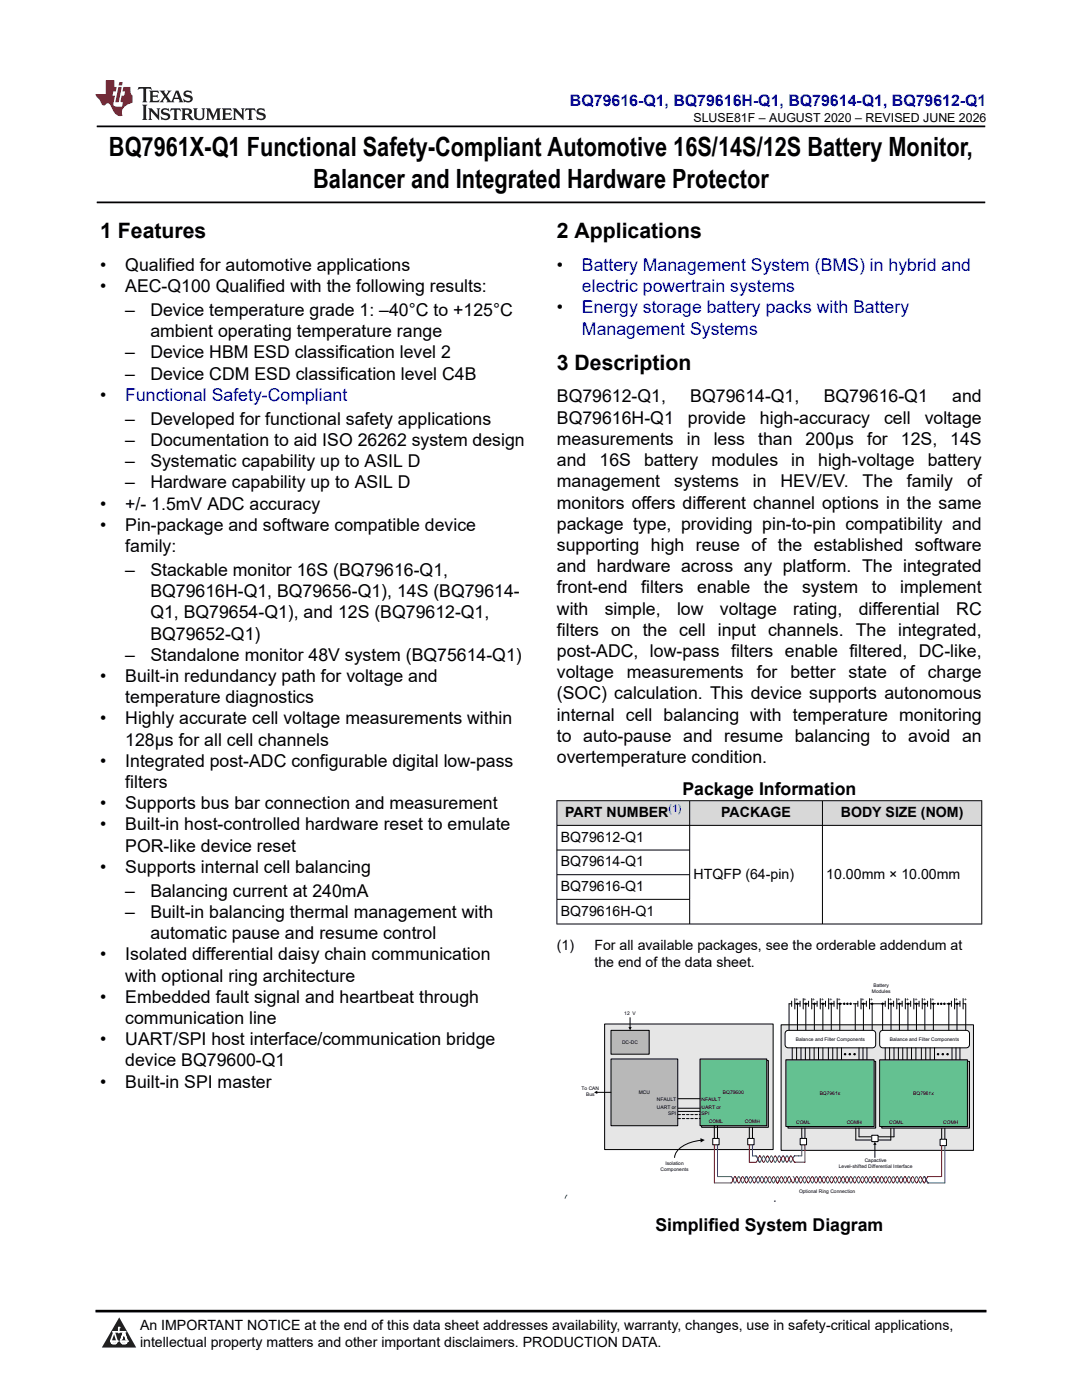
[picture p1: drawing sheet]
<svg xmlns="http://www.w3.org/2000/svg" width="216mm" height="279mm" viewBox="0 0 216 279" stroke-linecap="round" stroke-linejoin="round" font-family="sans-serif">
<defs><g id="words">
<g font-size="5.3">
<text x="21.7" y="31.2">BQ7961X-Q1 Functional Safety-Compliant Automotive 16S/14S/12S Battery Monitor,</text>
<text x="62.5" y="37.5">Balancer and Integrated Hardware Protector</text>
</g>
<g font-size="4.2">
<text x="20" y="47.5">1 Features</text>
<text x="111.1" y="47.5">2 Applications</text>
<text x="111.1" y="73.8">3 Description</text>
</g>
<g font-size="3.5">
<text x="20" y="54.1">•</text>
<text x="20" y="58.3">•</text>
<text x="25" y="54.1">Qualified for automotive applications</text>
<text x="25" y="58.3">AEC-Q100 Qualified with the following results:</text>
<text x="111.1" y="54.1">•</text>
<text x="25" y="63.1">–</text>
<text x="30" y="63.1">Device temperature grade 1: –40°C to +125°C</text>
<text x="111.1" y="62.5">•</text>
<text x="25" y="71.5">–</text>
<text x="30" y="67.3">ambient operating temperature range</text>
<text x="30" y="71.5">Device HBM ESD classification level 2</text>
<text x="25" y="75.8">–</text>
<text x="30" y="75.8">Device CDM ESD classification level C4B</text>
<text x="20" y="80">•</text>
<text x="111.1" y="80.3">BQ79612-Q1,</text>
<text x="137.7" y="80.3">BQ79614-Q1,</text>
<text x="164.4" y="80.3">BQ79616-Q1</text>
<text x="190" y="80.3">and</text>
<text x="25" y="84.8">–</text>
<text x="25" y="89">–</text>
<text x="30" y="84.8">Developed for functional safety applications</text>
<text x="30" y="89">Documentation to aid ISO 26262 system design</text>
<text x="111.1" y="84.6">BQ79616H-Q1</text>
<text x="111.1" y="88.8">measurements</text>
<text x="137.1" y="88.8">in</text>
<text x="137.3" y="84.6">provide</text>
<text x="142.4" y="88.8">less</text>
<text x="151.3" y="88.8">than</text>
<text x="151.6" y="84.6">high-accuracy</text>
<text x="160.7" y="88.8">200μs</text>
<text x="173" y="88.8">for</text>
<text x="176.4" y="84.6">cell</text>
<text x="179.8" y="88.8">12S,</text>
<text x="184.5" y="84.6">voltage</text>
<text x="189.6" y="88.8">14S</text>
<text x="25" y="93.2">–</text>
<text x="30" y="93.2">Systematic capability up to ASIL D</text>
<text x="111.1" y="93">and</text>
<text x="119.6" y="93">16S</text>
<text x="128.5" y="93">battery</text>
<text x="141.9" y="93">modules</text>
<text x="157.9" y="93">in</text>
<text x="163.3" y="93">high-voltage</text>
<text x="185.1" y="93">battery</text>
<text x="20" y="101.7">•</text>
<text x="25" y="97.5">–</text>
<text x="25" y="101.7">+/- 1.5mV ADC accuracy</text>
<text x="30" y="97.5">Hardware capability up to ASIL D</text>
<text x="111.1" y="101.5">monitors offers different channel options in the same</text>
<text x="111.1" y="97.3">management</text>
<text x="134.5" y="97.3">systems</text>
<text x="150.2" y="97.3">in</text>
<text x="155.7" y="97.3">HEV/EV.</text>
<text x="172.1" y="97.3">The</text>
<text x="181" y="97.3">family</text>
<text x="193" y="97.3">of</text>
<text x="20" y="105.9">•</text>
<text x="25" y="105.9">Pin-package and software compatible device</text>
<text x="111.1" y="105.7">package type, providing pin-to-pin compatibility and</text>
<text x="25" y="110.2">family:</text>
<text x="111.1" y="110">supporting high reuse of the established software</text>
<text x="25" y="114.9">–</text>
<text x="30" y="114.9">Stackable monitor 16S (BQ79616-Q1,</text>
<text x="30" y="119.2">BQ79616H-Q1, BQ79656-Q1), 14S (BQ79614-</text>
<text x="111.1" y="118.4">front-end</text>
<text x="111.1" y="114.2">and hardware across any platform. The integrated</text>
<text x="128" y="118.4">filters</text>
<text x="139.1" y="118.4">enable</text>
<text x="152.4" y="118.4">the</text>
<text x="160.1" y="118.4">system</text>
<text x="174" y="118.4">to</text>
<text x="179.6" y="118.4">implement</text>
<text x="30" y="123.4">Q1, BQ79654-Q1), and 12S (BQ79612-Q1,</text>
<text x="111.1" y="122.7">with</text>
<text x="120.7" y="122.7">simple,</text>
<text x="135.1" y="122.7">low</text>
<text x="143.6" y="122.7">voltage</text>
<text x="158.3" y="122.7">rating,</text>
<text x="171.3" y="122.7">differential</text>
<text x="190.8" y="122.7">RC</text>
<text x="25" y="131.9">–</text>
<text x="30" y="127.6">BQ79652-Q1)</text>
<text x="30" y="131.9">Standalone monitor 48V system (BQ75614-Q1)</text>
<text x="111.1" y="126.9">filters on the cell input channels. The integrated,</text>
<text x="111.1" y="131.1">post-ADC, low-pass filters enable filtered, DC-like,</text>
<text x="20" y="136.1">•</text>
<text x="25" y="136.1">Built-in redundancy path for voltage and</text>
<text x="111.1" y="135.4">voltage</text>
<text x="125.1" y="135.4">measurements</text>
<text x="151" y="135.4">for</text>
<text x="157.7" y="135.4">better</text>
<text x="169.3" y="135.4">state</text>
<text x="179.6" y="135.4">of</text>
<text x="185.1" y="135.4">charge</text>
<text x="25" y="140.3">temperature diagnostics</text>
<text x="111.1" y="139.6">(SOC) calculation. This device supports autonomous</text>
<text x="111.1" y="143.8">internal cell balancing with temperature monitoring</text>
<text x="20" y="144.6">•</text>
<text x="25" y="144.6">Highly accurate cell voltage measurements within</text>
<text x="25" y="148.8">128µs for all cell channels</text>
<text x="111.1" y="148.1">to auto-pause and resume balancing to avoid an</text>
<text x="20" y="153">•</text>
<text x="25" y="153">Integrated post-ADC configurable digital low-pass</text>
<text x="111.1" y="152.3">overtemperature condition.</text>
<text x="20" y="161.5">•</text>
<text x="25" y="157.3">filters</text>
<text x="25" y="161.5">Supports bus bar connection and measurement</text>
<text x="136.2" y="158.6">Package Information</text>
<text x="20" y="165.7">•</text>
<text x="25" y="165.7">Built-in host-controlled hardware reset to emulate</text>
<text x="25" y="170">POR-like device reset</text>
<text x="20" y="174.2">•</text>
<text x="25" y="174.2">Supports internal cell balancing</text>
<text x="25" y="179">–</text>
<text x="30" y="179">Balancing current at 240mA</text>
<text x="25" y="183.2">–</text>
<text x="30" y="183.2">Built-in balancing thermal management with</text>
<text x="20" y="191.7">•</text>
<text x="25" y="191.7">Isolated differential daisy chain communication</text>
<text x="30" y="187.4">automatic pause and resume control</text>
<text x="25" y="195.9">with optional ring architecture</text>
<text x="20" y="200.1">•</text>
<text x="25" y="200.1">Embedded fault signal and heartbeat through</text>
<text x="20" y="208.6">•</text>
<text x="25" y="204.4">communication line</text>
<text x="25" y="208.6">UART/SPI host interface/communication bridge</text>
<text x="25" y="212.8">device BQ79600-Q1</text>
<text x="20" y="217.1">•</text>
<text x="25" y="217.1">Built-in SPI master</text>
<text x="130.8" y="245.7">Simplified System Diagram</text>
</g>
<g font-size="3.5" fill="#00f">
<text x="116.1" y="54.1">Battery Management System (BMS) in hybrid and</text>
<text x="116.1" y="58.3">electric powertrain systems</text>
<text x="116.1" y="62.5">Energy storage battery packs with Battery</text>
<text x="116.1" y="66.8">Management Systems</text>
<text x="25" y="80">Functional Safety-Compliant</text>
</g>
<text font-size="3.2" fill="#00f" x="113.7" y="21.1">BQ79616-Q1, BQ79616H-Q1, BQ79614-Q1, BQ79612-Q1</text>
<g font-size="2.8">
<text x="111.9" y="168">BQ79612-Q1</text>
<text x="112.8" y="163.1">PART NUMBER</text>
<text x="143.9" y="163.1">PACKAGE</text>
<text x="167.8" y="163.1">BODY SIZE (NOM)</text>
<text x="111.9" y="172.9">BQ79614-Q1</text>
<text x="111.9" y="177.8">BQ79616-Q1</text>
<text x="138.4" y="175.4">HTQFP (64-pin)</text>
<text x="164.9" y="175.4">10.00mm × 10.00mm</text>
<text x="111.9" y="182.8">BQ79616H-Q1</text>
<text x="111.1" y="189.6">(1)</text>
<text x="118.6" y="189.6">For all available packages, see the orderable addendum at</text>
<text x="118.6" y="192.9">the end of the data sheet.</text>
<text x="27.9" y="265.5">An IMPORTANT NOTICE at the end of this data sheet addresses availability, warranty, changes, use in safety-critical applications,</text>
<text x="27.9" y="268.9">intellectual property matters and other important disclaimers. PRODUCTION DATA.</text>
</g>
<text font-size="2.5" x="138.4" y="24.3">SLUSE81F – AUGUST 2020 – REVISED JUNE 2026</text>
<text font-size="2.1" fill="#00f" x="133.4" y="162.1">(1)</text>
<g font-size="1">
<text x="174.3" y="197">Battery</text>
<text x="124.6" y="202.6">12 V</text>
<text x="158.7" y="199.7">+</text>
<text x="160.4" y="199.7">+</text>
<text x="162.1" y="199.7">+</text>
<text x="163.8" y="199.7">+</text>
<text x="165.5" y="199.7">+</text>
<text x="167.2" y="199.7">+</text>
<text x="171.9" y="199.7">+</text>
<text x="173.6" y="199.7">+</text>
<text x="174" y="198.2">Modules</text>
<text x="177.4" y="199.7">+</text>
<text x="179.1" y="199.7">+</text>
<text x="180.8" y="199.7">+</text>
<text x="182.5" y="199.7">+</text>
<text x="184.2" y="199.7">+</text>
<text x="185.9" y="199.7">+</text>
<text x="190.6" y="199.7">+</text>
<text x="192.4" y="199.7">+</text>
<text x="124.1" y="208.3">DC-DC</text>
<text x="158.8" y="207.7">Balance and Filter Components</text>
<text x="177.6" y="207.7">Balance and Filter Components</text>
<text x="116" y="217.6">To CAN</text>
<text x="116.9" y="218.7">Bus</text>
<text x="127.5" y="218.3">MCU</text>
<text x="131.1" y="219.7">NFAULT</text>
<text x="131.1" y="221.4">UART or</text>
<text x="140" y="219.7">NFAULT</text>
<text x="140" y="221.4">UART or</text>
<text x="144.3" y="218.3">BQ79600</text>
<text x="144.7" y="218.6">bq79600</text>
<text x="163.6" y="218.5">BQ7961x</text>
<text x="164.1" y="218.8">bq79600</text>
<text x="182.2" y="218.5">BQ7961x</text>
<text x="182.8" y="218.8">bq79600</text>
<text x="133.3" y="222.5">SPI</text>
<text x="140" y="222.5">SPI</text>
<text x="141.4" y="224.2">COML</text>
<text x="148.6" y="224.2">COMH</text>
<text x="158.9" y="224.3">COML</text>
<text x="168.9" y="224.3">COMH</text>
<text x="177.4" y="224.3">COML</text>
<text x="188.2" y="224.3">COMH</text>
<text x="131.8" y="233.6">Components</text>
<text x="132.8" y="232.5">Isolation</text>
<text x="167.4" y="233.2">Level-shifted Differential Interface</text>
<text x="172.5" y="232">Capactive</text>
<text x="159.4" y="238.1">Optional Ring Connection</text>
</g>
</g></defs>
<path d="M19.3 25.2h177.3M19.3 40.4h177.3" fill="none" stroke="#000" stroke-width=".35"/>
<g fill="#d8d8d8">
<path d="M111.1 159.8h84.8v4.9h-84.8z" fill-rule="evenodd"/>
<path d="M111.2 159.9h26.4v4.8h-26.4z" fill-rule="evenodd"/>
<path d="M137.7 159.9h26.3v4.8h-26.3z" fill-rule="evenodd"/>
<path d="M164.2 159.9h31.6v4.8h-31.6z" fill-rule="evenodd"/>
</g>
<path d="M111.1 159.8h84.9M111.1 159.7v24.8M137.6 159.7v24.8M164.1 159.7v24.8M195.9 159.7v24.8M111.1 164.7h84.9M111.1 169.6h26.6M111.1 174.6h26.6M111.1 179.5h26.6M196 184.4h-84.9" fill="none" stroke="#000" stroke-width=".2"/>
<path d="M120.6 204.4h33.7v25h-33.7z" fill-rule="evenodd" fill="#e6e6e6"/>
<path d="M120.6 204.4h33.7v25h-33.7z" fill="none" stroke="#000" stroke-width=".2"/>
<path d="M113.1 238.5l-.3 .6" fill="none" stroke="#295c74" stroke-width=".2"/>
<path d="M140 211.7h13.3v13.3h-13.3z" fill-rule="evenodd" fill="#b8b8b8"/>
<path d="M140 211.7h13.3v13.3h-13.3z" fill="none" stroke="#000" stroke-width=".2"/>
<path d="M139.7 211.3h13.3v13.4h-13.3z" fill-rule="evenodd" fill="#64c191"/>
<path d="M135.3 219.3h4.4M139.7 211.3h13.3v13.4h-13.3zM135.3 221.2h4.4M135.3 221.8h4.4M142.5 224.7v2.5M143.2 224.7v2.5M149.5 225v2.5M150.1 225v2.5" fill="none" stroke="#000" stroke-width=".2"/>
<path d="M121.9 211.3h13.3v13.4h-13.3z" fill-rule="evenodd" fill="#b8b8b8"/>
<path d="M121.9 211.3h13.3v13.4h-13.3z" fill="none" stroke="#000" stroke-width=".2"/>
<path d="M121.9 205.6h7.6v4.8h-7.6z" fill-rule="evenodd" fill="#b8b8b8"/>
<path d="M121.9 205.6h7.6v4.8h-7.6z" fill="none" stroke="#000" stroke-width=".2"/>
<path d="M142.2 227.2h1.3v1.3h-1.3z" fill-rule="evenodd" fill="#fff"/>
<path d="M142.2 227.2h1.3v1.3h-1.3z" fill="none" stroke="#000" stroke-width=".2"/>
<path d="M149.2 227.2h1.3v1.3h-1.3z" fill-rule="evenodd" fill="#fff"/>
<path d="M119.1 218h2.8M125.7 203.1v2M149.2 227.2h1.3v1.3h-1.3z" fill="none" stroke="#000" stroke-width=".2"/>
<path d="M143.2 228.5v6.3h2.7M154.8 235.4l.1-.2a.29 .29 0 0 1 .3-.4 .29 .29 0 0 1 .2 .4l.1 .1a.62 .62 0 0 0 .5 .7l.4-.8a.29 .29 0 0 1 .3-.4 .29 .29 0 0 1 .3 .4v.1a.62 .62 0 0 0 .6 .7l.3-.6M158.2 234.8l.5 .9a.29 .29 0 0 0 .3 .4 .29 .29 0 0 0 .3-.4l.2-.5a.29 .29 0 0 1 .3-.4 .29 .29 0 0 1 .3 .4l.2 .5a.29 .29 0 0 0 .3 .4 .29 .29 0 0 0 .2-.4l.2-.5a.29 .29 0 0 1 .3-.4 .29 .29 0 0 1 .3 .4l.2 .5a.29 .29 0 0 0 .3 .4 .29 .29 0 0 0 .3-.4l.2-.5a.29 .29 0 0 1 .3-.4 .29 .29 0 0 1 .2 .4l.3 .5a.29 .29 0 0 0 .2 .4 .29 .29 0 0 0 .3-.4l.2-.5a.29 .29 0 0 1 .3-.4 .29 .29 0 0 1 .3 .4l.2 .5a.29 .29 0 0 0 .3 .4 .29 .29 0 0 0 .2-.4l.3-.5a.29 .29 0 0 1 .2-.4 .29 .29 0 0 1 .3 .4l.2 .5a.29 .29 0 0 0 .3 .4 .29 .29 0 0 0 .3-.4l.2-.5a.29 .29 0 0 1 .3-.4 .29 .29 0 0 1 .3 .4l.2 .5a.29 .29 0 0 0 .2 .4 .29 .29 0 0 0 .3-.4l.2-.5a.29 .29 0 0 1 .3-.4 .29 .29 0 0 1 .3 .4l.2 .5a.29 .29 0 0 0 .3 .4 .29 .29 0 0 0 .3-.4l.2-.5a.29 .29 0 0 1 .3-.4 .29 .29 0 0 1 .2 .4l.2 .5a.29 .29 0 0 0 .3 .4 .29 .29 0 0 0 .3-.4l.2-.5a.29 .29 0 0 1 .3-.4 .29 .29 0 0 1 .3 .4l.2 .5a.29 .29 0 0 0 .3 .4 .29 .29 0 0 0 .2-.4l.1-.3" fill="none" stroke="#295c74" stroke-width=".2"/>
<path d="M118.5 218l.7-.3v.6zM125.4 205h.6l-.3 .6z" fill="#000"/>
<path d="M155.9 204.5h38.3v25.1h-38.3z" fill-rule="evenodd" fill="#e6e6e6"/>
<path d="M155.9 204.5h38.3v25.1h-38.3zM177.7 224.8v2.7M178.4 224.8v2.1M187.9 225.1v2.6M188.5 225.1v2.6" fill="none" stroke="#000" stroke-width=".2"/>
<path d="M187.6 227.4h1.2v1.2h-1.2z" fill-rule="evenodd" fill="#fff"/>
<path d="M171.4 226.9h7M187.6 227.4h1.2v1.2h-1.2z" fill="none" stroke="#000" stroke-width=".2"/>
<path d="M157.2 211.8h17.5v13.3h-17.5z" fill-rule="evenodd" fill="#b8b8b8"/>
<path d="M157.2 211.8h17.5v13.3h-17.5z" fill="none" stroke="#000" stroke-width=".2"/>
<path d="M156.8 211.5h17.6v13.3h-17.6z" fill-rule="evenodd" fill="#64c191"/>
<g fill="none" stroke="#000" stroke-width=".2">
<path d="M158 199.8v1.1M158.6 199.3v2.1M159.6 199.8v1.1M160.3 199.3v2.1M161.3 199.8v1.1M162 199.3v2.1M163 199.8v1.1M163.7 199.3v2.1M164.7 199.8v1.1M165.4 199.3v2.1M166.4 199.8v1.1M167.1 199.3v2.1"/>
<path d="M171.2 199.8v1.1M171.8 199.3v2.1M172.9 199.8v1.1M173.5 199.3v2.1M156.8 211.5h17.6v13.3h-17.6zM157.4 200.3h.6M158.6 200.3h1M159.1 200.3v5.3M160.3 200.3h1M160.8 200.3v5.3M162 200.3h1M162.5 200.3v5.3"/>
<path d="M163.7 200.3h1M164.2 200.3v5.3M165.4 200.3h1M165.9 200.3v5.3M167.1 200.3h.9M167.6 200.3v5.3M171.2 200.3h-.5v5.7M171.8 200.3h1.1M172.3 200.3v5.7M173.5 200.3h.5v5.7M160 225.1v2.4M160.6 225.1v2.4"/>
<path d="M170.8 225.1v2.4h6.9M171.4 225.1v1.8"/>
</g>
<path d="M155.5 235.4l.5-.6 .7 1.3 .7-1.3 .2 .1 .2 .4a.62 .62 0 0 0 .5 .7l.7-1.2 .7 1.2a1.28 1.28 0 0 0 .7-1.1 .62 .62 0 0 1 .6 .7l.2 .4 .2 .1 .7-1.3 .8 1.3 .6-1.2a1.28 1.28 0 0 1 .7 1.1h.1a.62 .62 0 0 0 .5-.7l.4-.5 .3 .5a.62 .62 0 0 0 .5 .7l.7-1.2 .7 1.2a1.28 1.28 0 0 0 .7-1.1 1.28 1.28 0 0 1 .7 1.1l.2 .1 .1-.1 .7-1.2 .8 1.3 .7-1.3 .7 1.2a1.28 1.28 0 0 0 .7-1.1l.2-.1 .3 .5a.62 .62 0 0 0 .5 .7l.3-.6M187.8 234.8h-2.6M187.9 228.7v6.1" fill="none" stroke="#f00" stroke-width=".2"/>
<path d="M142.5 228.5v7.6M145.9 236.1h-3.3" fill="none" stroke="#de0000" stroke-width=".2"/>
<path d="M188.5 228.6v7.5h-3.3" fill="none" stroke="#295c74" stroke-width=".2"/>
<path d="M175.9 211.8h17.6v13.3h-17.6z" fill-rule="evenodd" fill="#b8b8b8"/>
<path d="M175.9 211.8h17.6v13.3h-17.6z" fill="none" stroke="#000" stroke-width=".2"/>
<path d="M175.5 211.5h17.5v13.3h-17.5z" fill-rule="evenodd" fill="#64c191"/>
<path d="M175.5 211.5h17.5v13.3h-17.5z" fill="none" stroke="#000" stroke-width=".2"/>
<path d="M173.3 235.4l.1-.2a.29 .29 0 0 1 .2-.4 .29 .29 0 0 1 .3 .4l.2 .5a.29 .29 0 0 0 .3 .4 .29 .29 0 0 0 .3-.4l.2-.5a.29 .29 0 0 1 .3-.4 .29 .29 0 0 1 .3 .4l.2 .5a.29 .29 0 0 0 .3 .4 .29 .29 0 0 0 .2-.4l.1-.1a.62 .62 0 0 1 .5-.7l.3 .4a.62 .62 0 0 0 .5 .7l.4-.8a.29 .29 0 0 1 .3-.4 .29 .29 0 0 1 .2 .4l.3 .5a.29 .29 0 0 0 .2 .4 .29 .29 0 0 0 .3-.4l.1-.3" fill="none" stroke="#295c74" stroke-width=".2"/>
<path d="M174 235.4l.1-.2a.29 .29 0 0 1 .3-.4 .29 .29 0 0 1 .3 .4v.1a.62 .62 0 0 0 .6 .7l.4-.8a.29 .29 0 0 1 .2-.4 .29 .29 0 0 1 .3 .4l.2 .5a.29 .29 0 0 0 .3 .4 .29 .29 0 0 0 .3-.4l.2-.5a.29 .29 0 0 1 .3-.4 .29 .29 0 0 1 .3 .4v.1a.62 .62 0 0 0 .5 .7l.4-.8a.29 .29 0 0 1 .3-.4 .29 .29 0 0 1 .3 .4l.2 .5a.29 .29 0 0 0 .3 .4 .29 .29 0 0 0 .3-.4l.1-.3" fill="none" stroke="#f00" stroke-width=".2"/>
<path d="M173.9 226.6h1.3v1.2h-1.3z" fill-rule="evenodd" fill="#fff"/>
<path d="M157.4 200.3v6.5M139.9 227.6a6 6 0 0 0-5.2 2.9l-.1 .5M173.9 226.6h1.3v1.2h-1.3zM174.6 228.4v2.6" fill="none" stroke="#000" stroke-width=".2"/>
<path d="M139.8 227.2l.8 .3-.8 .5zM174.6 227.8l.3 .7h-.6z" fill="#000"/>
<path d="M156.8 205.8l.5-.2h16.8a.64 .64 0 0 1 .6 .7v2.2a.63 .63 0 0 1-.6 .6h-16.8a.63 .63 0 0 1-.6-.6v-2.2z" fill-rule="evenodd" fill="#fff"/>
<g fill="none" stroke="#000" stroke-width=".2">
<path d="M176.6 199.8v1.1M177.3 199.3v2.1M178.3 199.8v1.1M178.9 199.3v2.1M180 199.8v1.1M180.6 199.3v2.1M181.7 199.8v1.1M182.3 199.3v2.1M183.4 199.8v1.1M184 199.3v2.1M185.1 199.8v1.1M185.7 199.3v2.1"/>
<path d="M189.8 199.8v1.1M190.5 199.3v2.1M191.5 199.8v1.1M192.2 199.3v2.1M156.8 205.8l.5-.2h16.8a.64 .64 0 0 1 .6 .7v2.2a.63 .63 0 0 1-.6 .6h-16.8a.63 .63 0 0 1-.6-.6v-2.2zM170.3 200.3h.4M176.6 200.3h-.5v6.5M177.3 200.3h1M177.8 200.3v5.3M178.9 200.3h1.1M179.5 200.3v5.3M180.6 200.3h1.1"/>
<path d="M181.2 200.3v5.3M182.3 200.3h1.1M182.9 200.3v5.3M184 200.3h1.1M184.5 200.3v5.3M185.7 200.3h1M186.2 200.3v5.3M189.8 200.3h-.5v5.7M190.5 200.3h1M191 200.3v5.7M192.2 200.3h.5v5.7"/>
</g>
<path d="M175.7 205.8l.5-.2h16.6a.64 .64 0 0 1 .7 .7v2.2a.63 .63 0 0 1-.7 .6h-16.6a.63 .63 0 0 1-.7-.6v-2.2z" fill-rule="evenodd" fill="#fff"/>
<g fill="none" stroke="#000" stroke-width=".2">
<path d="M159 200.3h.1M160.6 200.3h.2M162.4 200.3h.1M164 200.3h.2M165.7 200.3h.2M167.4 200.3h.2M168.3 200.3h.2M168.9 200.3h.2M169.6 200.3h.1M172.1 200.3h.2M173.9 200.3h.1M174.1 200.3h2"/>
<path d="M175.7 205.8l.5-.2h16.6a.64 .64 0 0 1 .7 .7v2.2a.63 .63 0 0 1-.7 .6h-16.6a.63 .63 0 0 1-.7-.6v-2.2zM177.6 200.3h.2M179.3 200.3h.2M181 200.3h.2M182.7 200.3h.2M184.4 200.3h.2M186.1 200.3h.1M187 200.3h.2M187.7 200.3h.1M188.3 200.3h.2M188.9 200.3h.4M190.8 200.3h.2"/>
<path d="M154.5 239.7h.1M155.5 235.4l-.1 .3a.3 .3 0 0 1-.3 .4 .3 .3 0 0 1-.2-.4l-.1-.2M184.4 234.8h.1M184.4 234.8l.4 .6M184.8 235.4h.1M184.8 235.4l.4 .7M185.2 234.8h.1"/>
</g>
<g fill="#000">
<circle cx="159.1" cy="200.3" r=".24"/>
<circle cx="160.8" cy="200.3" r=".24"/>
<circle cx="162.5" cy="200.3" r=".24"/>
<circle cx="164.2" cy="200.3" r=".24"/>
<circle cx="165.9" cy="200.3" r=".24"/>
<circle cx="167.6" cy="200.3" r=".24"/>
<circle cx="168.5" cy="200.3" r=".24"/>
<circle cx="169.1" cy="200.3" r=".24"/>
<circle cx="169.7" cy="200.3" r=".24"/>
<circle cx="172.3" cy="200.3" r=".24"/>
<circle cx="174" cy="200.3" r=".24"/>
<circle cx="176.1" cy="200.3" r=".24"/>
<circle cx="177.8" cy="200.3" r=".24"/>
<circle cx="179.5" cy="200.3" r=".24"/>
<circle cx="181.2" cy="200.3" r=".24"/>
<circle cx="182.9" cy="200.3" r=".24"/>
<circle cx="184.6" cy="200.3" r=".24"/>
<circle cx="186.2" cy="200.3" r=".24"/>
<circle cx="187.2" cy="200.3" r=".24"/>
<circle cx="187.8" cy="200.3" r=".24"/>
<circle cx="188.5" cy="200.3" r=".24"/>
<circle cx="189.3" cy="200.3" r=".24"/>
<circle cx="191" cy="200.3" r=".24"/>
</g>
<path d="M151.2 231.3l-.4 .7M151.6 230.7h.1M151.6 230.7l.5 .9a.29 .29 0 0 0 .3 .4 .29 .29 0 0 0 .3-.4l.5-.9 .7 1.2a1.25 1.25 0 0 0 .6-1l.3-.2 .3 .6M151.6 230.7l-.4 .6M160.6 227.2v4.7M184.8 235.4l-.4 .7M185.2 234.8l-.4 .6" fill="none" stroke="#de0000" stroke-width=".2"/>
<path d="M148.6 235.4l.1-.2a.29 .29 0 0 1 .2-.4 .29 .29 0 0 1 .3 .4l.2 .5a.29 .29 0 0 0 .3 .4 .29 .29 0 0 0 .3-.4l.2-.5a.29 .29 0 0 1 .3-.4 .29 .29 0 0 1 .3 .4v.1a.62 .62 0 0 0 .5 .7l.4-.8a.29 .29 0 0 1 .3-.4 .29 .29 0 0 1 .3 .4l.2 .5a.29 .29 0 0 0 .3 .4 .29 .29 0 0 0 .3-.4l.2-.5a.29 .29 0 0 1 .3-.4 .29 .29 0 0 1 .2 .4l.3 .5a.29 .29 0 0 0 .2 .4 .29 .29 0 0 0 .3-.4l.1-.3M150.8 230.7l.4 .6zM151.2 231.3h.1M151.2 231.3l.4 .7M151.6 232h.1M155.1 231.3l-.1 .3a.29 .29 0 0 1-.3 .4 .29 .29 0 0 1-.3-.4l-.2-.5a.29 .29 0 0 0-.3-.4 .29 .29 0 0 0-.3 .4l-.2 .5a.29 .29 0 0 1-.3 .4 .29 .29 0 0 1-.2-.4l-.3-.6a.28 .28 0 0 0-.3-.3 .28 .28 0 0 0-.2 .4l-.5 .9M160 226.9v3.8h-.7M179.4 235.4l.1-.2a.29 .29 0 0 1 .3-.4 .29 .29 0 0 1 .3 .4l.2 .5a.29 .29 0 0 0 .3 .4 .29 .29 0 0 0 .3-.4l.2-.5a.29 .29 0 0 1 .2-.4 .29 .29 0 0 1 .3 .4l.2 .5a.29 .29 0 0 0 .3 .4 .29 .29 0 0 0 .3-.4v-.1a.62 .62 0 0 1 .6-.7l.4 .8a.28 .28 0 0 0 .3 .4 .28 .28 0 0 0 .2-.4l.2-.5a.29 .29 0 0 1 .3-.4 .29 .29 0 0 1 .3 .4l.5 .9" fill="none" stroke="#295c74" stroke-width=".2"/>
<path d="M149.4 235.4l.1-.2a.29 .29 0 0 1 .2-.4 .29 .29 0 0 1 .3 .4l.1 .1a.62 .62 0 0 0 .5 .7l.4-.8a.29 .29 0 0 1 .3-.4 .29 .29 0 0 1 .3 .4l.2 .5a.29 .29 0 0 0 .3 .4 .29 .29 0 0 0 .2-.4l.2-.5a.29 .29 0 0 1 .3-.4 .29 .29 0 0 1 .3 .4l.1 .1a.62 .62 0 0 0 .5 .7l.4-.8a.29 .29 0 0 1 .3-.4 .29 .29 0 0 1 .2 .4l.3 .5a.29 .29 0 0 0 .2 .4 .29 .29 0 0 0 .3-.4l.1-.3M180.2 235.4l.1-.2a.29 .29 0 0 1 .3-.4 .29 .29 0 0 1 .3 .4l.2 .5a.29 .29 0 0 0 .2 .4 .29 .29 0 0 0 .3-.4l.2-.5a.29 .29 0 0 1 .3-.4 .29 .29 0 0 1 .3 .4v.1a.71 .71 0 0 0 .5 .8l.3-.6a.58 .58 0 0 1 .5-.6l.7 1.2M184.4 236.1h.1" fill="none" stroke="#f00" stroke-width=".2"/>
<path d="M159.7 227.2h1.2v1.3h-1.2z" fill-rule="evenodd" fill="#fff"/>
<g fill="none" stroke="#000" stroke-width=".2">
<path d="M158.1 209.1v2.4M159 209.1v2.4M159.8 209.1v2.4M160.7 209.1v2.4M161.6 209.1v2.4M162.5 209.1v2.4M163.3 209.1v2.4M164.2 209.1v2.4M165.3 209.1v2.4M166.2 209.1v2.4M167 209.1v2.4M167.9 209.1v2.4"/>
<path d="M168.5 210.4h.1M169.4 210.4h.2M170.4 210.4h.1M171.4 209.1v2.4M172.2 209.1v2.4M173 209.1v2.4M176.6 209.1v2.4M177.5 209.1v2.4M178.4 209.1v2.4M179.3 209.1v2.4M180.1 209.1v2.4M181 209.1v2.4"/>
<path d="M181.9 209.1v2.4M182.8 209.1v2.4M183.8 209.1v2.4M184.7 209.1v2.4M185.6 209.1v2.4M186.5 209.1v2.4M187 210.4h.2M188 210.4h.1M188.9 210.4h.2M190 209.1v2.4M190.8 209.1v2.4M191.5 209.1v2.4"/>
<path d="M145.9 236.1h.1M158.6 230.7h.1M158.6 231.9h.1M159.7 227.2h1.2v1.3h-1.2z"/>
</g>
<path d="M149.3 235.4l-.1 .4a.27 .27 0 0 1-.3 .2 .27 .27 0 0 1-.2-.3l-.2-.5a.29 .29 0 0 0-.3-.4 .29 .29 0 0 0-.3 .4v.1a.62 .62 0 0 1-.6 .7l-.4-.8a.28 .28 0 0 0-.3-.4 .28 .28 0 0 0-.2 .4l-.5 .9M149.5 228.5v3.5h1.3M155.1 231.3l.2 .4a.25 .25 0 0 0 .3 .2 .25 .25 0 0 0 .2-.3l.2-.6a.29 .29 0 0 1 .3-.3 .29 .29 0 0 1 .2 .3l.3 .6a.29 .29 0 0 0 .2 .3 .29 .29 0 0 0 .3-.3l.2-.6a.28 .28 0 0 1 .3-.3 .28 .28 0 0 1 .3 .3l.5 .9M158.6 231.9h2" fill="none" stroke="#de0000" stroke-width=".2"/>
<path d="M145.9 234.8h.1M145.9 234.8l.5 .9a.29 .29 0 0 0 .3 .4 .29 .29 0 0 0 .2-.4l.6-.9 .6 1.3a1.25 1.25 0 0 0 .7-1.1l.2-.2 .3 .6M150.1 228.5v2.2h.7M159.3 230.7h-.8l-.4 .9a.29 .29 0 0 1-.3 .3 .29 .29 0 0 1-.3-.3l-.5-.9-.7 1.2a1.24 1.24 0 0 1-.6-1l-.3-.2-.3 .6" fill="none" stroke="#295c74" stroke-width=".2"/>
<path d="M158.6 231.9h.1" fill="none" stroke="#f00" stroke-width=".2"/>
<g fill="#000">
<circle cx="168.6" cy="210.4" r=".24"/>
<circle cx="169.6" cy="210.4" r=".24"/>
<circle cx="170.5" cy="210.4" r=".24"/>
<circle cx="187.2" cy="210.4" r=".24"/>
<circle cx="188.1" cy="210.4" r=".24"/>
<circle cx="189.1" cy="210.4" r=".24"/>
</g>
<path d="M135.3 222.4h4.4M135.3 223.2h4.4" fill="none" stroke="#000" stroke-width=".2" stroke-dasharray=".5 .4"/>
<path d="M0 0h215.9v23.8h-215.9z" fill-rule="evenodd" fill="#fff"/>
<path d="M27.7 17.4l-.2 .6 .5-.3h.6v.2v2.1l-.2 .4h1l-.2-.4v-2.1v-.2h.5l.5 .3-.1-.6zM29.8 18.1l.2 .4v1.5l-.2 .4h1.9l.1-.6a1.08 1.08 0 0 1-1.3 .2v-.7h.6l.4 .2v-.6l-.4 .2h-.6v-.6l.2-.1a1 1 0 0 1 1 .2l-.1-.5zM31.8 18.1l1 1.1-1 1.2h.9l-.2-.2 .4-.7 .5 .7-.2 .2h1.6l-.2-.2 .1-.4h1l.1 .4-.1 .2h.9l-.2-.3-.8-2h-.5l-1 2.2-.8-1.1 .9-1.1h-.8l.2 .2-.5 .7-.3-.7 .1-.2zM35.2 18.5l.4 1h-.8zM36.8 18.2a.65 .65 0 0 0-.2 .8 .65 .65 0 0 0 .6 .4l.7 .2 .1 .2a.79 .79 0 0 1-.7 .4 .79 .79 0 0 1-.7-.5l.1 .7 .2-.1a.93 .93 0 0 0 1.1 .1 .93 .93 0 0 0 .4-1 1.46 1.46 0 0 0-1.2-.6l-.1-.3a1.09 1.09 0 0 1 1.2 .2l-.2-.6-.1 .1-.6-.2zM28.4 20.9l.2 .4v2.3l-.2 .3h1l-.2-.3v-2.3l.2-.4zM29.6 21.6l.2 .4v1.6l-.2 .3h.8l-.3-.3v-1.4l1.7 1.8v-2l.2-.4h-.8l.2 .2 .1 1.1-1.2-1.3zM32.3 21.8a.65 .65 0 0 0-.2 .7 .65 .65 0 0 0 .7 .4l.6 .2 .1 .2a.79 .79 0 0 1-.7 .4 .79 .79 0 0 1-.7-.5l.1 .7 .2-.1a.93 .93 0 0 0 1.1 .1 .93 .93 0 0 0 .4-.9 1.46 1.46 0 0 0-1.2-.6l-.1-.4a1.09 1.09 0 0 1 1.2 .2l-.2-.6-.1 .1-.6-.1zM34.1 21.6l-.1 .7a.63 .63 0 0 1 .7-.4l.1 1.7-.3 .3h1l-.2-.3v-1.7a.66 .66 0 0 1 .8 .4l-.1-.7zM36.2 21.6l.2 .4v1.6l-.2 .3h.9l-.2-.2v-.7h.5l.1 .2a.79 .79 0 0 0 1.2 .6l-1-.9a.61 .61 0 0 0 .6-.6 .61 .61 0 0 0-.5-.6zM36.9 21.9h.2a.47 .47 0 0 1 .5 .1 .47 .47 0 0 1 .1 .5l-.2 .2h-.6zM38.5 21.6l.2 .2a2.27 2.27 0 0 0 .4 2 1.04 1.04 0 0 0 1.7-.7v-1.3l.2-.2h-.8l.2 .4v1.1a.6 .6 0 0 1-.6 .6 .6 .6 0 0 1-.6-.6v-1.1l.3-.4zM41.1 21.6l.2 .4v1.6l-.2 .3h.7l-.2-.3v-1.5l.9 1.9 .8-1.9v1.5l-.2 .3h1l-.3-.3v-1.6l.3-.4h-.8l-.7 1.5-.7-1.5zM44.3 21.6l.2 .4v1.6l-.2 .3h1.9l.1-.5a1.09 1.09 0 0 1-1.3 .1v-.6h.6l.4 .1v-.6l-.4 .2h-.6v-.6l.2-.1a1.01 1.01 0 0 1 1 .3l-.1-.6zM46.4 21.6l.3 .4v1.6l-.3 .3h.8l-.2-.3v-1.4l1.6 1.8v-2l.2-.4h-.7l.2 .2v1.1l-1.2-1.3zM49 21.6l-.1 .7a.63 .63 0 0 1 .8-.4v1.7l-.3 .3h1l-.2-.3v-1.7a.66 .66 0 0 1 .8 .4l-.1-.7zM51.4 21.8a.65 .65 0 0 0-.2 .7 .65 .65 0 0 0 .6 .4l.6 .2 .2 .2a.79 .79 0 0 1-.8 .4 .79 .79 0 0 1-.6-.5l.1 .7 .2-.1a.93 .93 0 0 0 1 .1 .93 .93 0 0 0 .5-.9 1.46 1.46 0 0 0-1.3-.6l-.1-.4a1.09 1.09 0 0 1 1.3 .2l-.2-.6-.2 .1-.5-.1z" fill="#231f20"/>
<path d="M21.1 16v2.8h-2.1l.1 .3 .9 1a.95 .95 0 0 0 .9 .9 .59 .59 0 0 1 .6-.4 .59 .59 0 0 1 .5 .4l.4 .8a1.59 1.59 0 0 0 2.1 1.3 1.61 1.61 0 0 1 1-2.2l1-.4-.1-1.5a1.59 1.59 0 0 1-.4-1.6h-1.4l-.2 .9h.5l-.1 .8h-.5l-.2 1v.2l.4 .1-.2 .9h-.6a.73 .73 0 0 1-1.1-.7l.3-1.5h-.5l.2-.8h.5l.2-.9h-.5v-1.4zM23.6 17.4l-.6 3h.7l.6-3zM23.8 16.4l-.1 .7h.7l.1-.7z" fill="#ed1c24"/>
<path d="M0 261.4h215.9v18h-215.9z" fill-rule="evenodd" fill="#fff"/>
<path d="M23.8 262.9l3.4 6h-6.9z" fill="#231f20"/>
<path d="M22.1 267.7h1.3l-.4 .5h-.3a.55 .55 0 0 1-.6-.5z" fill-rule="evenodd" fill="#fff"/>
<path d="M22.1 267.7h1.3l-.4 .5h-.3a.55 .55 0 0 1-.6-.5z" fill="none" stroke="#231f20" stroke-width=".34"/>
<path d="M22.1 267.7h1.3l-.4 .5h-.5zM23.7 265.9h.1M23.7 264.9v1z" fill="none" stroke="#fff" stroke-width=".34"/>
<circle cx="23.7" cy="264.9" r=".17" fill="#fff"/>
<path d="M22.6 265.8h.1M22.6 265.8h2.3z" fill="none" stroke="#fff" stroke-width=".34"/>
<circle cx="24.9" cy="265.8" r=".17" fill="#fff"/>
<path d="M24 267.7h.1" fill="none" stroke="#fff" stroke-width=".34"/>
<path d="M24.7 265.8l-.7 1.9z" fill="#fff"/>
<path d="M24.7 265.8l-.7 1.9z" fill="none" stroke="#fff" stroke-width=".34"/>
<path d="M24.7 265.8l.7 1.9z" fill="#fff"/>
<path d="M24.7 265.8l.7 1.9zM25.3 267.7h.1" fill="none" stroke="#fff" stroke-width=".34"/>
<circle cx="22.1" cy="267.7" r=".17" fill="#fff"/>
<path d="M22.8 265.8l-.7 1.9zM22.8 265.8l.6 1.9z" fill="none" stroke="#fff" stroke-width=".34"/>
<circle cx="23.4" cy="267.7" r=".17" fill="#fff"/>
<path d="M24.1 267.7h1.3a.65 .65 0 0 1-.6 .5 .65 .65 0 0 1-.7-.5z" fill-rule="evenodd" fill="#fff"/>
<path d="M24.1 267.7h1.3a.65 .65 0 0 1-.6 .5 .65 .65 0 0 1-.7-.5z" fill="none" stroke="#231f20" stroke-width=".34"/>
<path d="M24 267.7h.1M24.1 267.7h1.3l-.4 .5h-.5z" fill="none" stroke="#fff" stroke-width=".34"/>
<circle cx="25.4" cy="267.7" r=".17" fill="#fff"/>
<path d="M19 261.7h177.8" fill="none" stroke="#000" stroke-width=".53"/>
<use href="#words"/>
</svg>
